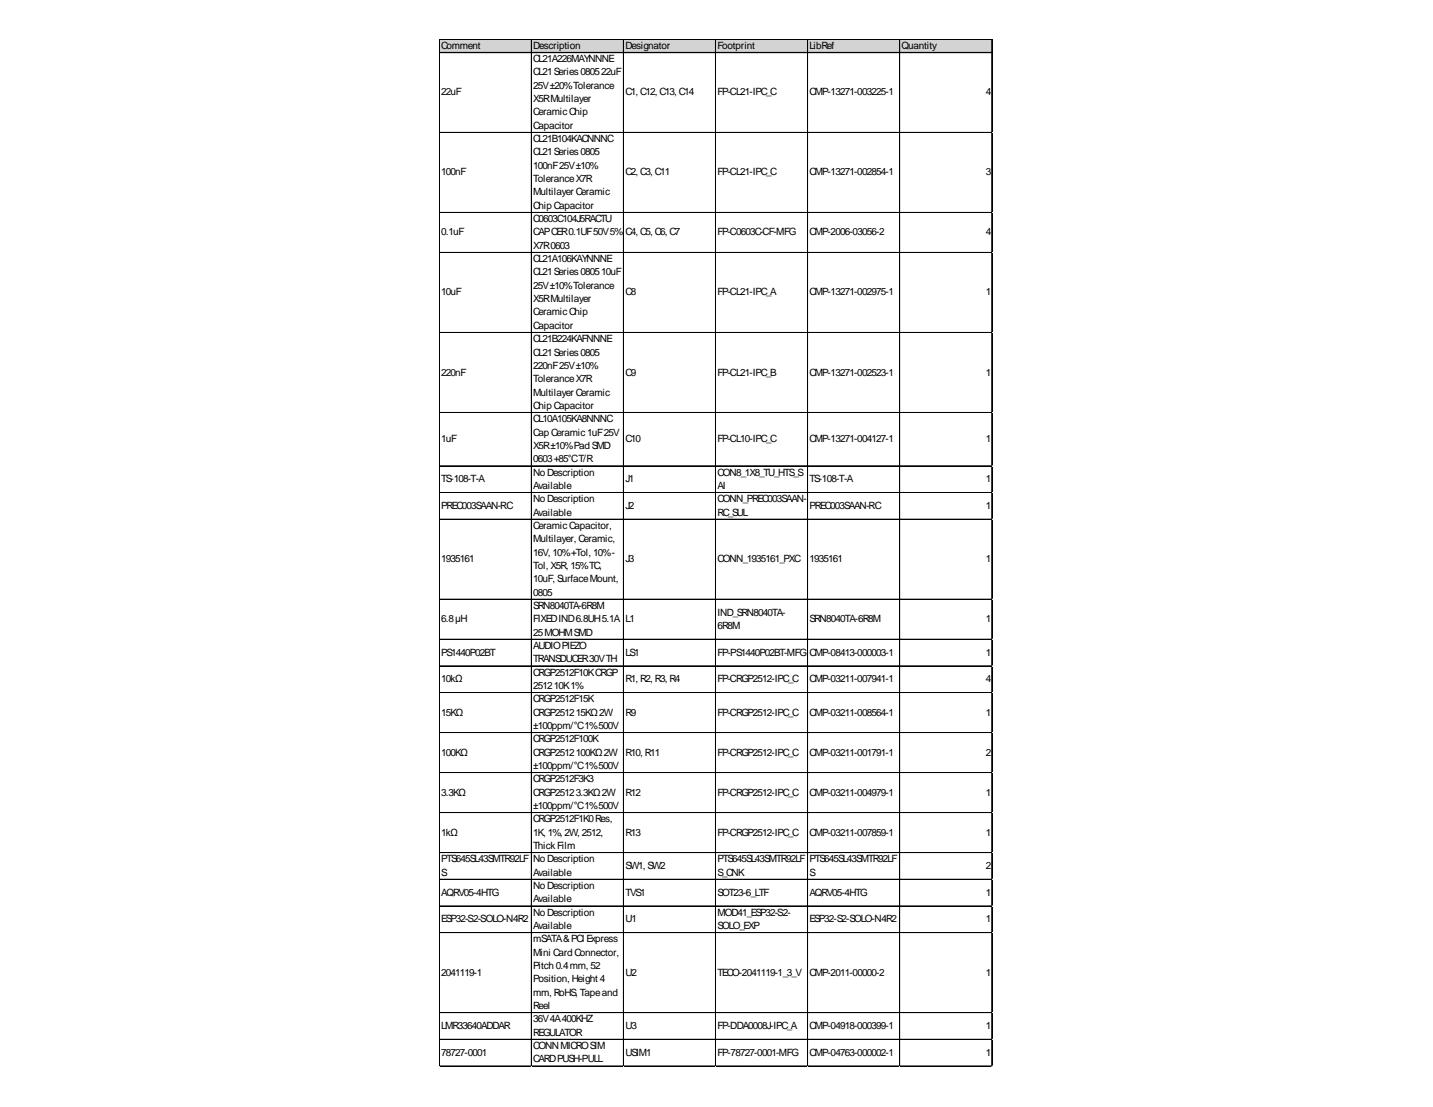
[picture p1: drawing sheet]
<svg xmlns="http://www.w3.org/2000/svg" width="279mm" height="216mm" viewBox="0 0 279 216" stroke-linecap="round" stroke-linejoin="round" font-family="sans-serif">
<defs><g id="words">
<g font-size="2">
<text x="86" y="9.5">Comment</text>
<text x="104" y="9.5">Description</text>
<text x="121.9" y="9.5">Designator</text>
<text x="139.9" y="9.5">Footprint</text>
<text x="157.8" y="9.5">LibRef</text>
<text x="175.8" y="9.5">Quantity</text>
<text x="104" y="12.1">CL21A226MAYNNNE</text>
<text x="104" y="14.7">CL21Series080522uF</text>
<text x="104" y="17.3">25V±20%Tolerance</text>
<text x="86" y="18.6">22uF</text>
<text x="104" y="19.9">X5RMultilayer</text>
<text x="104" y="22.5">CeramicChip</text>
<text x="121.9" y="18.6">C1, C12, C13, C14</text>
<text x="139.9" y="18.6">FP-CL21-IPC_C</text>
<text x="157.8" y="18.6">CMP-13271-003225-1</text>
<text x="192.2" y="18.6">4</text>
<text x="104" y="25.1">Capacitor</text>
<text x="104" y="27.7">CL21B104KACNNNC</text>
<text x="86" y="34.2">100nF</text>
<text x="104" y="30.3">CL21Series0805</text>
<text x="104" y="32.9">100nF25V±10%</text>
<text x="104" y="35.5">ToleranceX7R</text>
<text x="121.9" y="34.2">C2, C3, C11</text>
<text x="139.9" y="34.2">FP-CL21-IPC_C</text>
<text x="157.8" y="34.2">CMP-13271-002854-1</text>
<text x="192.2" y="34.2">3</text>
<text x="104" y="38.1">Multilayer Ceramic</text>
<text x="104" y="40.7">Chip Capacitor</text>
<text x="86" y="45.9">0.1uF</text>
<text x="104" y="43.3">C0603C104J5RACTU</text>
<text x="104" y="45.9">CAPCER0.1UF50V5%</text>
<text x="121.9" y="45.9">C4, C5, C6, C7</text>
<text x="139.9" y="45.9">FP-C0603C-CF-MFG</text>
<text x="157.8" y="45.9">CMP-2006-03056-2</text>
<text x="192.2" y="45.9">4</text>
<text x="104" y="48.5">X7R0603</text>
<text x="104" y="51.1">CL21A106KAYNNNE</text>
<text x="104" y="53.7">CL21Series080510uF</text>
<text x="86" y="57.6">10uF</text>
<text x="104" y="56.3">25V±10%Tolerance</text>
<text x="104" y="58.9">X5RMultilayer</text>
<text x="121.9" y="57.6">C8</text>
<text x="139.9" y="57.6">FP-CL21-IPC_A</text>
<text x="157.8" y="57.6">CMP-13271-002975-1</text>
<text x="192.2" y="57.6">1</text>
<text x="104" y="61.5">CeramicChip</text>
<text x="104" y="64.1">Capacitor</text>
<text x="104" y="66.7">CL21B224KAFNNNE</text>
<text x="104" y="69.3">CL21Series0805</text>
<text x="104" y="71.9">220nF25V±10%</text>
<text x="86" y="73.2">220nF</text>
<text x="104" y="74.5">ToleranceX7R</text>
<text x="104" y="77.1">Multilayer Ceramic</text>
<text x="121.9" y="73.2">C9</text>
<text x="139.9" y="73.2">FP-CL21-IPC_B</text>
<text x="157.8" y="73.2">CMP-13271-002523-1</text>
<text x="192.2" y="73.2">1</text>
<text x="104" y="79.7">Chip Capacitor</text>
<text x="104" y="82.3">CL10A105KA8NNNC</text>
<text x="86" y="86.2">1uF</text>
<text x="104" y="84.9">Cap Ceramic1uF25V</text>
<text x="104" y="87.5">X5R±10%Pad SMD</text>
<text x="121.9" y="86.2">C10</text>
<text x="139.9" y="86.2">FP-CL10-IPC_C</text>
<text x="157.8" y="86.2">CMP-13271-004127-1</text>
<text x="192.2" y="86.2">1</text>
<text x="86" y="94">TS-108-T-A</text>
<text x="104" y="90.1">0603+85°CT/R</text>
<text x="104" y="92.7">No Description</text>
<text x="104" y="95.3">Available</text>
<text x="121.9" y="94">J1</text>
<text x="139.9" y="92.7">CON8_1X8_TU_HTS_S</text>
<text x="139.9" y="95.3">AI</text>
<text x="157.8" y="94">TS-108-T-A</text>
<text x="192.2" y="94">1</text>
<text x="86" y="99.2">PREC003SAAN-RC</text>
<text x="104" y="97.9">No Description</text>
<text x="104" y="100.5">Available</text>
<text x="121.9" y="99.2">J2</text>
<text x="139.9" y="97.9">CONN_PREC003SAAN-</text>
<text x="139.9" y="100.5">RC_SUL</text>
<text x="157.8" y="99.2">PREC003SAAN-RC</text>
<text x="192.2" y="99.2">1</text>
<text x="104" y="103.1">CeramicCapacitor,</text>
<text x="104" y="105.7">Multilayer, Ceramic,</text>
<text x="86" y="109.7">1935161</text>
<text x="104" y="108.3">16V, 10%+Tol, 10%-</text>
<text x="104" y="111">Tol, X5R, 15%TC,</text>
<text x="104" y="113.6">10uF, SurfaceMount,</text>
<text x="121.9" y="109.7">J3</text>
<text x="139.9" y="109.7">CONN_1935161_PXC</text>
<text x="157.8" y="109.7">1935161</text>
<text x="192.2" y="109.7">1</text>
<text x="104" y="116.2">0805</text>
<text x="104" y="118.8">SRN8040TA-6R8M</text>
<text x="86" y="121.4">6.8µH</text>
<text x="104" y="121.4">FIXEDIND6.8UH5.1A</text>
<text x="104" y="124">25MOHMSMD</text>
<text x="121.9" y="121.4">L1</text>
<text x="139.9" y="120.1">IND_SRN8040TA-</text>
<text x="139.9" y="122.7">6R8M</text>
<text x="157.8" y="121.4">SRN8040TA-6R8M</text>
<text x="192.2" y="121.4">1</text>
<text x="86" y="127.9">PS1440P02BT</text>
<text x="104" y="126.6">AUDIOPIEZO</text>
<text x="104" y="129.2">TRANSDUCER30VTH</text>
<text x="104" y="131.8">CRGP2512F10KCRGP</text>
<text x="121.9" y="127.9">LS1</text>
<text x="139.9" y="127.9">FP-PS1440P02BT-MFG</text>
<text x="157.8" y="127.9">CMP-08413-000003-1</text>
<text x="192.2" y="127.9">1</text>
<text x="86" y="133.1">10kΩ</text>
<text x="104" y="134.4">251210K1%</text>
<text x="104" y="137">CRGP2512F15K</text>
<text x="121.9" y="133.1">R1, R2, R3, R4</text>
<text x="139.9" y="133.1">FP-CRGP2512-IPC_C</text>
<text x="157.8" y="133.1">CMP-03211-007941-1</text>
<text x="192.2" y="133.1">4</text>
<text x="86" y="139.6">15KΩ</text>
<text x="104" y="139.6">CRGP251215KΩ2W</text>
<text x="104" y="142.2">±100ppm/°C1%500V</text>
<text x="121.9" y="139.6">R9</text>
<text x="139.9" y="139.6">FP-CRGP2512-IPC_C</text>
<text x="157.8" y="139.6">CMP-03211-008564-1</text>
<text x="192.2" y="139.6">1</text>
<text x="86" y="147.4">100KΩ</text>
<text x="104" y="144.8">CRGP2512F100K</text>
<text x="104" y="147.4">CRGP2512100KΩ2W</text>
<text x="104" y="150">±100ppm/°C1%500V</text>
<text x="121.9" y="147.4">R10, R11</text>
<text x="139.9" y="147.4">FP-CRGP2512-IPC_C</text>
<text x="157.8" y="147.4">CMP-03211-001791-1</text>
<text x="192.2" y="147.4">2</text>
<text x="86" y="155.2">3.3KΩ</text>
<text x="104" y="152.6">CRGP2512F3K3</text>
<text x="104" y="155.2">CRGP25123.3KΩ2W</text>
<text x="121.9" y="155.2">R12</text>
<text x="139.9" y="155.2">FP-CRGP2512-IPC_C</text>
<text x="157.8" y="155.2">CMP-03211-004979-1</text>
<text x="192.2" y="155.2">1</text>
<text x="104" y="157.8">±100ppm/°C1%500V</text>
<text x="104" y="160.4">CRGP2512F1K0Res,</text>
<text x="86" y="163">1kΩ</text>
<text x="104" y="163">1K, 1%, 2W, 2512,</text>
<text x="104" y="165.6">ThickFilm</text>
<text x="121.9" y="163">R13</text>
<text x="139.9" y="163">FP-CRGP2512-IPC_C</text>
<text x="157.8" y="163">CMP-03211-007859-1</text>
<text x="192.2" y="163">1</text>
<text x="86" y="168.2">PTS645SL43SMTR92LF</text>
<text x="86" y="170.8">S</text>
<text x="104" y="168.2">No Description</text>
<text x="104" y="170.8">Available</text>
<text x="104" y="173.4">No Description</text>
<text x="121.9" y="169.5">SW1, SW2</text>
<text x="139.9" y="168.2">PTS645SL43SMTR92LF</text>
<text x="139.9" y="170.8">S_CNK</text>
<text x="157.8" y="168.2">PTS645SL43SMTR92LF</text>
<text x="157.8" y="170.8">S</text>
<text x="192.2" y="169.5">2</text>
<text x="86" y="174.7">AQRV05-4HTG</text>
<text x="86" y="179.9">ESP32-S2-SOLO-N4R2</text>
<text x="104" y="176">Available</text>
<text x="104" y="178.6">No Description</text>
<text x="121.9" y="174.7">TVS1</text>
<text x="121.9" y="179.9">U1</text>
<text x="139.9" y="174.7">SOT23-6_LTF</text>
<text x="139.9" y="178.6">MOD41_ESP32-S2-</text>
<text x="157.8" y="174.7">AQRV05-4HTG</text>
<text x="157.8" y="179.9">ESP32-S2-SOLO-N4R2</text>
<text x="192.2" y="174.7">1</text>
<text x="192.2" y="179.9">1</text>
<text x="104" y="181.2">Available</text>
<text x="104" y="183.8">mSATA&amp;PCI Express</text>
<text x="139.9" y="181.2">SOLO_EXP</text>
<text x="86" y="190.3">2041119-1</text>
<text x="104" y="186.4">Mini Card Connector,</text>
<text x="104" y="189">Pitch 0.4mm, 52</text>
<text x="104" y="191.6">Position, Height 4</text>
<text x="121.9" y="190.3">U2</text>
<text x="139.9" y="190.3">TECO-2041119-1_3_V</text>
<text x="157.8" y="190.3">CMP-2011-00000-2</text>
<text x="192.2" y="190.3">1</text>
<text x="104" y="194.2">mm, RoHS, Tapeand</text>
<text x="104" y="196.8">Reel</text>
<text x="86" y="200.7">LMR33640ADDAR</text>
<text x="104" y="199.4">36V4A400KHZ</text>
<text x="104" y="202">REGULATOR</text>
<text x="121.9" y="200.7">U3</text>
<text x="139.9" y="200.7">FP-DDA0008J-IPC_A</text>
<text x="157.8" y="200.7">CMP-04918-000399-1</text>
<text x="192.2" y="200.7">1</text>
<text x="86" y="205.9">78727-0001</text>
<text x="104" y="204.6">CONNMICROSIM</text>
<text x="104" y="207.2">CARDPUSH-PULL</text>
<text x="121.9" y="205.9">USIM1</text>
<text x="139.9" y="205.9">FP-78727-0001-MFG</text>
<text x="157.8" y="205.9">CMP-04763-000002-1</text>
<text x="192.2" y="205.9">1</text>
</g>
</g></defs>
<path d="M85.7 7.7h107.8v2.6h-107.8z" fill="#d3d3d3"/>
<g fill="none" stroke="#000" stroke-width=".19">
<path d="M85.6 7.6v200.4M85.7 7.6v200.4M85.8 7.6h107.7M85.8 7.7h107.7M85.8 10.2h107.7M85.8 10.3h107.7M103.6 7.7v200.3M103.7 7.7v200.3M121.5 7.7v200.3M121.6 7.7v200.3M139.5 7.7v200.3M139.6 7.7v200.3"/>
<path d="M157.5 7.7v200.3M175.4 7.7v200.3M175.5 7.7v200.3M193.4 7.7v200.3M85.8 25.8h107.7M85.8 25.9h107.7M85.8 41.4h107.7M85.8 41.5h107.7M85.8 49.2h107.7M85.8 49.3h107.7M85.8 64.8h107.7M85.8 64.9h107.7"/>
<path d="M85.8 80.4h107.7M85.8 80.5h107.7M85.8 90.8h107.7M85.8 90.9h107.7M85.8 96.1h107.7M85.8 101.3h107.7M85.8 116.9h107.7M85.8 124.7h107.7M85.8 129.9h107.7M85.8 135.1h107.7M85.8 142.9h107.7M85.8 150.7h107.7"/>
<path d="M85.8 158.5h107.7M85.8 166.3h107.7M85.8 171.5h107.7M85.8 176.7h107.7M85.8 181.9h107.7M85.8 197.5h107.7M85.8 197.6h107.7M85.8 202.7h107.7M85.8 202.8h107.7M85.8 207.9h107.7M85.8 208h107.7"/>
</g>
<path d="M85.6 208v.1" fill="none" stroke="#e0e0e0" stroke-width=".19"/>
<path d="M85.6 208l.2 .1z" fill="#e0e0e0"/>
<path d="M103.6 208v.1" fill="none" stroke="#e0e0e0" stroke-width=".19"/>
<path d="M103.6 208l.1 .1z" fill="#e0e0e0"/>
<path d="M121.5 208v.1" fill="none" stroke="#e0e0e0" stroke-width=".19"/>
<path d="M121.5 208l.2 .1z" fill="#e0e0e0"/>
<path d="M139.5 208v.1" fill="none" stroke="#e0e0e0" stroke-width=".19"/>
<path d="M139.5 208l.1 .1z" fill="#e0e0e0"/>
<path d="M157.5 208v.1" fill="none" stroke="#e0e0e0" stroke-width=".19"/>
<path d="M157.5 208l.1 .1z" fill="#e0e0e0"/>
<path d="M175.4 208v.1" fill="none" stroke="#e0e0e0" stroke-width=".19"/>
<path d="M175.4 208l.1 .1z" fill="#e0e0e0"/>
<path d="M193.4 208v.1" fill="none" stroke="#e0e0e0" stroke-width=".19"/>
<path d="M193.4 208l.1 .1z" fill="#e0e0e0"/>
<path d="M193.5 25.8h.1" fill="none" stroke="#e0e0e0" stroke-width=".19"/>
<path d="M193.5 25.8v.2z" fill="#e0e0e0"/>
<path d="M193.5 41.4h.1" fill="none" stroke="#e0e0e0" stroke-width=".19"/>
<path d="M193.5 41.4v.2z" fill="#e0e0e0"/>
<path d="M193.5 49.2h.1" fill="none" stroke="#e0e0e0" stroke-width=".19"/>
<path d="M193.5 49.2v.2z" fill="#e0e0e0"/>
<path d="M193.5 64.8h.1" fill="none" stroke="#e0e0e0" stroke-width=".19"/>
<path d="M193.5 64.8v.2z" fill="#e0e0e0"/>
<path d="M193.5 80.4h.1" fill="none" stroke="#e0e0e0" stroke-width=".19"/>
<path d="M193.5 80.4v.2z" fill="#e0e0e0"/>
<path d="M193.5 90.8h.1" fill="none" stroke="#e0e0e0" stroke-width=".19"/>
<path d="M193.5 90.8v.2z" fill="#e0e0e0"/>
<path d="M193.5 96.1h.1" fill="none" stroke="#e0e0e0" stroke-width=".19"/>
<path d="M193.5 96.1v.1z" fill="#e0e0e0"/>
<path d="M193.5 101.3h.1" fill="none" stroke="#e0e0e0" stroke-width=".19"/>
<path d="M193.5 101.3v.1z" fill="#e0e0e0"/>
<path d="M193.5 116.9h.1" fill="none" stroke="#e0e0e0" stroke-width=".19"/>
<path d="M193.5 116.9v.1z" fill="#e0e0e0"/>
<path d="M193.5 124.7h.1" fill="none" stroke="#e0e0e0" stroke-width=".19"/>
<path d="M193.5 124.7v.1z" fill="#e0e0e0"/>
<path d="M193.5 129.9h.1" fill="none" stroke="#e0e0e0" stroke-width=".19"/>
<path d="M193.5 129.9v.1z" fill="#e0e0e0"/>
<path d="M193.5 135.1h.1" fill="none" stroke="#e0e0e0" stroke-width=".19"/>
<path d="M193.5 135.1v.1z" fill="#e0e0e0"/>
<path d="M193.5 142.9h.1" fill="none" stroke="#e0e0e0" stroke-width=".19"/>
<path d="M193.5 142.9v.1z" fill="#e0e0e0"/>
<path d="M193.5 150.7h.1" fill="none" stroke="#e0e0e0" stroke-width=".19"/>
<path d="M193.5 150.7v.1z" fill="#e0e0e0"/>
<path d="M193.5 158.5h.1" fill="none" stroke="#e0e0e0" stroke-width=".19"/>
<path d="M193.5 158.5v.1z" fill="#e0e0e0"/>
<path d="M193.5 166.3h.1" fill="none" stroke="#e0e0e0" stroke-width=".19"/>
<path d="M193.5 166.3v.1z" fill="#e0e0e0"/>
<path d="M193.5 171.5h.1" fill="none" stroke="#e0e0e0" stroke-width=".19"/>
<path d="M193.5 171.5v.1z" fill="#e0e0e0"/>
<path d="M193.5 176.7h.1" fill="none" stroke="#e0e0e0" stroke-width=".19"/>
<path d="M193.5 176.7v.1z" fill="#e0e0e0"/>
<path d="M193.5 181.9h.1" fill="none" stroke="#e0e0e0" stroke-width=".19"/>
<path d="M193.5 181.9v.1z" fill="#e0e0e0"/>
<path d="M193.5 197.5h.1" fill="none" stroke="#e0e0e0" stroke-width=".19"/>
<path d="M193.5 197.5v.1z" fill="#e0e0e0"/>
<path d="M193.5 202.7h.1" fill="none" stroke="#e0e0e0" stroke-width=".19"/>
<path d="M193.5 202.7v.1z" fill="#e0e0e0"/>
<path d="M193.5 207.9h.1" fill="none" stroke="#e0e0e0" stroke-width=".19"/>
<path d="M193.5 207.9v.1z" fill="#e0e0e0"/>
<use href="#words"/>
</svg>
